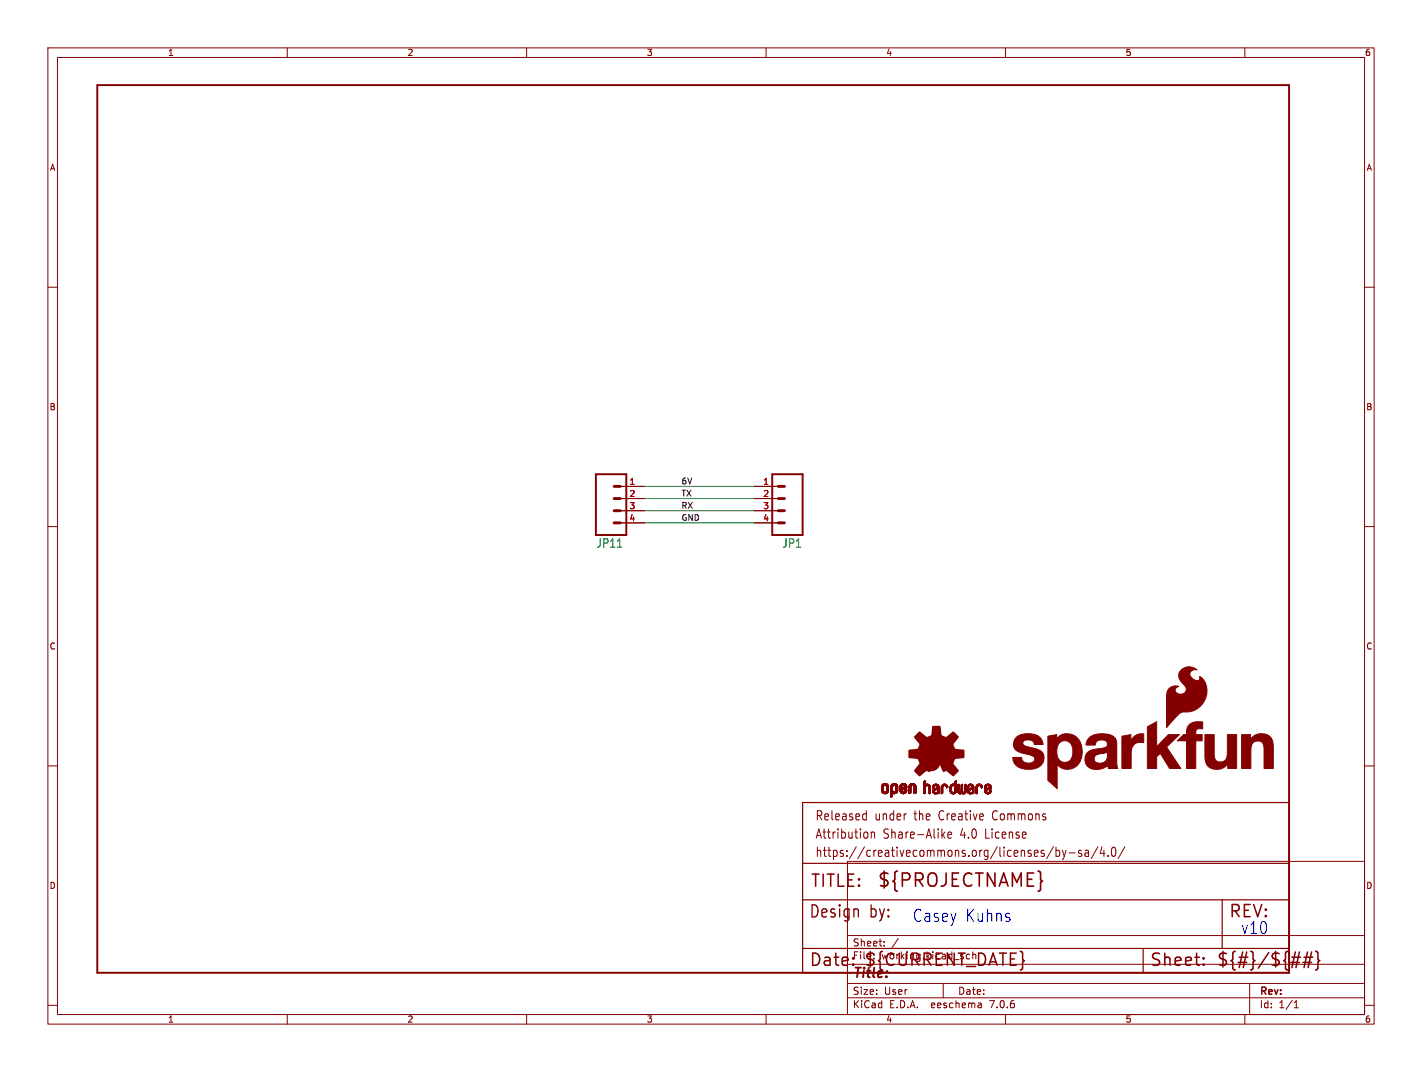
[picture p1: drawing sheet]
<svg xmlns="http://www.w3.org/2000/svg" width="297mm" height="224mm" viewBox="0 0 297 224" stroke-linecap="round" stroke-linejoin="round" font-family="sans-serif">
<defs><g id="words">
<text font-size="3.8" fill="#840000" x="183.1" y="185.7">${PROJECTNAME}</text>
<g font-size="3.5" fill="#840000">
<text x="169.2" y="185.7">TITLE:</text>
<text x="168.9" y="192.1">Design</text>
<text x="181.6" y="192.1">by:</text>
<text x="256.5" y="192.1">REV:</text>
<text x="168.9" y="202.2">Date:</text>
<text x="180.3" y="202.2">${CURRENT_DATE}</text>
<text x="240" y="202.2">Sheet:</text>
<text x="254" y="202.2">${#}/${##}</text>
</g>
<g font-size="3.5" fill="#0000c2">
<text x="190.5" y="192.8">Casey</text>
<text x="201.5" y="192.8">Kuhns</text>
<text x="259.1" y="195.3">v10</text>
</g>
<text font-size="2.8" fill="#840000" x="178" y="204.8">Title:</text>
<g font-size="2.7" fill="#840000">
<text x="170.2" y="171.7">Released</text>
<text x="182.7" y="171.7">under</text>
<text x="191.1" y="171.7">the</text>
<text x="196.5" y="171.7">Creative</text>
<text x="208" y="171.7">Commons</text>
<text x="170.2" y="175.5">Attribution</text>
<text x="170.2" y="179.3">https://creativecommons.org/licenses/by-sa/4.0/</text>
<text x="184.5" y="175.5">Share-Alike</text>
<text x="200.8" y="175.5">4.0</text>
<text x="206.2" y="175.5">License</text>
</g>
<g font-size="2.5" fill="#006464">
<text x="124.5" y="114.6">JP11</text>
<text x="163.3" y="114.6">JP1</text>
</g>
<g font-size="2.1" fill="#840000">
<text x="178" y="197.9">Sheet:</text>
<text x="178" y="200.6">File:</text>
<text x="184.1" y="200.6">working.kicad_sch</text>
<text x="178" y="208">Size:</text>
<text x="184.7" y="208">User</text>
<text x="200" y="208">Date:</text>
<text x="263" y="208.2">Rev:</text>
<text x="178" y="210.8">KiCad</text>
<text x="185.7" y="210.8">E.D.A.</text>
<text x="194.6" y="210.8">eeschema</text>
<text x="207" y="210.8">7.0.6</text>
<text x="263" y="210.8">Id:</text>
<text x="267.1" y="210.8">1/1</text>
</g>
<g font-size="1.8" fill="#840000">
<text x="35" y="11.9">1</text>
<text x="85" y="11.9">2</text>
<text x="135" y="11.9">3</text>
<text x="185" y="11.9">4</text>
<text x="235" y="11.9">5</text>
<text x="285" y="11.9">6</text>
<text x="10.3" y="35.9">A</text>
<text x="285.3" y="35.9">A</text>
<text x="10.3" y="85.9">B</text>
<text x="285.3" y="85.9">B</text>
<text x="10.3" y="135.9">C</text>
<text x="285.3" y="135.9">C</text>
<text x="10.3" y="185.9">D</text>
<text x="285.3" y="185.9">D</text>
<text x="35" y="213.8">1</text>
<text x="85" y="213.8">2</text>
<text x="135" y="213.8">3</text>
<text x="185" y="213.8">4</text>
<text x="235" y="213.8">5</text>
<text x="285" y="213.8">6</text>
</g>
<g font-size="1.8" fill="#a90000">
<text x="131.4" y="101.3">1</text>
<text x="159.3" y="101.3">1</text>
<text x="131.4" y="103.9">2</text>
<text x="131.4" y="106.4">3</text>
<text x="159.3" y="103.9">2</text>
<text x="159.3" y="106.4">3</text>
<text x="131.4" y="109">4</text>
<text x="159.3" y="109">4</text>
</g>
<g font-size="1.7" fill="#0f0f0f">
<text x="142.2" y="101.3">6V</text>
<text x="142.2" y="103.8">TX</text>
<text x="142.2" y="106.3">RX</text>
<text x="142.2" y="108.9">GND</text>
</g>
</g></defs>
<g fill="none" stroke="#840000" stroke-width=".21">
<path d="M10 10h277v203.9h-277zM12 12h273v199.9h-273zM60 10v2M110 10v2M160 10v2M210 10v2M260 10v2M10 60h2M285 60h2M10 110h2M129.5 101.6h5.1M129.5 104.1h5.1"/>
<path d="M129.5 106.7h5.1M129.5 109.2h5.1M157.5 101.6h5.1M157.5 104.1h5.1M157.5 106.7h5.1M157.5 109.2h5.1M285 110h2M10 160h2M285 160h2M177 179.9h108v32h-108zM180.5 170l.4 .1M180.9 169.3v2"/>
<path d="M180.9 171.2l-.4 .1M181.2 174v.9M182 173.8v1.3M182 174l.2-.2 .4 .1 .1 1.2M196.9 174.4l.5 .7M197.4 173.8l-.7 .7M198 174.4l.8-.1-.1-.4-.5-.1-.2 .3 .1 .9h.6M220 176.9l-1.4 2.5M220.6 177v1.9M220.6 177.7l.4-.1 .3 .4-.1 .8h-.6M221.9 177.6l.4 1.3M222.3 178.9l-.2 .5-.2 .1"/>
<path d="M222.7 177.6l-.4 1.3M223.3 178.2h1.2M225.9 177.7l-.4-.1-.2 .3v.3l.6 .1v.5h-.6M226.7 177.7h.6l.1 1.2M227.4 178.1l-.6 .1a.4 .4 0 0 0-.2 .3 .4 .4 0 0 0 .2 .4l.6-.1M229.3 176.9l-1.4 2.5M230.2 176.9l-.4 1.4h1M230.6 177.6v1.3M231.4 178.7v.2M232.4 177.1l.3-.1a1.34 1.34 0 0 1 0 1.9h-.2a1.44 1.44 0 0 1-.1-1.8zM234.9 176.9l-1.4 2.5M177 195.4h108"/>
<path d="M184.7 197.5v.1M184.7 196.7v.1M187.6 196l-1.3 2M10 210h2M60 211.9v2M110 211.9v2M160 211.9v2M177 208.4h108M177 205.4h108M177 201.4h108M197 205.4v3M204.9 209.6l.1 .9"/>
<path d="M205 210.4l-.2 .1M205 209.9h-.2M210 211.9v2M260 211.9v2M261 205.4v6.5M270.3 210.5h.9M270.3 209.4l.4-.4v1.5M285 210h2"/>
</g>
<path d="M20.3 17.8h248.9v185.4h-248.9zM124.5 99.1h6.3v12.7h-6.3zM161.3 99.1h6.3v12.7h-6.3z" fill="none" stroke="#840000" stroke-width=".41"/>
<path d="M128.3 101.6h1.2M128.3 104.1h1.2M128.3 106.7h1.2M128.3 109.2h1.2M162.6 101.6h1.2M162.6 104.1h1.2M162.6 106.7h1.2M162.6 109.2h1.2" fill="none" stroke="#840000" stroke-width=".61"/>
<path d="M129 114.3h.8" fill="none" stroke="#006464" stroke-width=".21"/>
<g fill="#840000" stroke="#840000" stroke-width=".21">
<path d="M184.1 165.1h.4z"/>
<path d="M184.1 165l.4 .1z"/>
<path d="M184.1 165h.4z"/>
<path d="M184.1 164.9l.4 .1z"/>
<path d="M184.1 164.9h.4z"/>
<path d="M184.1 164.8l.4 .1z"/>
<path d="M184.1 164.8h.4z"/>
<path d="M184.1 164.7l.4 .1z"/>
<path d="M184.1 164.7h.4z"/>
<path d="M184.1 164.6l.4 .1z"/>
<path d="M184.1 164.6h.4z"/>
<path d="M184.1 164.5l.4 .1z"/>
<path d="M184.1 164.5h.4z"/>
<path d="M184.1 164.4l.4 .1z"/>
<path d="M184.1 164.4h.4z"/>
<path d="M184.1 164.3l.4 .1z"/>
<path d="M184.1 165.2h.4z"/>
<path d="M184.1 165.1l.4 .1z"/>
<path d="M184.1 164.3h.4z"/>
<path d="M184.1 165.3h.5z"/>
<path d="M184.1 165.2l.5 .1z"/>
<path d="M184.1 165.2h.5z"/>
<path d="M184.1 164.2l.5 .1z"/>
<path d="M184.1 164.2h.5z"/>
<path d="M184.2 165.3h.5z"/>
<path d="M184.2 165.3h.4z"/>
<path d="M184.2 164.2h.4z"/>
<path d="M184.2 164.1l.4 .1z"/>
<path d="M184.2 164.1h.4z"/>
<path d="M184.2 164.1h.5z"/>
<path d="M184.2 165.4h.5z"/>
<path d="M184.2 165.3l.5 .1z"/>
<path d="M184.2 165.4h.6z"/>
<path d="M184.2 164.1h.6z"/>
<path d="M184.2 165.4h1.3z"/>
<path d="M184.2 164l1.3 .1z"/>
<path d="M184.2 164h1.3z"/>
<path d="M184.2 165.5h1.3z"/>
<path d="M184.2 165.4l1.3 .1z"/>
<path d="M184.3 165.5h1.1z"/>
<path d="M184.3 164h1.1z"/>
<path d="M184.3 163.9l1.1 .1z"/>
<path d="M184.3 163.9h1.1z"/>
<path d="M184.3 165.5l1.1 .1z"/>
<path d="M184.3 165.6h1.1z"/>
<path d="M184.3 163.8l1.1 .1z"/>
<path d="M184.4 165.6h.9z"/>
<path d="M184.4 163.8h.9z"/>
<path d="M184.4 165.6l.9 .1z"/>
<path d="M184.4 165.7h.9z"/>
<path d="M184.4 163.8h.8z"/>
<path d="M184.5 165.7h.7z"/>
<path d="M184.5 163.8h.7z"/>
<path d="M184.5 163.7l.7 .1z"/>
<path d="M184.5 163.7h.7z"/>
<path d="M184.6 165.7l.5 .1z"/>
<path d="M184.6 163.7h.5z"/>
<path d="M184.6 165.8h.5z"/>
<path d="M184.7 163.7h.3z"/>
<path d="M184.7 165.8h.3z"/>
<path d="M184.8 165.8h.1z"/>
<path d="M184.8 163.7h.2z"/>
<path d="M184.9 164.1h.6z"/>
<path d="M184.9 165.4h.6z"/>
<path d="M185 164.1h.5z"/>
<path d="M185 165.4h.5z"/>
<path d="M185 165.3l.5 .1z"/>
<path d="M185 165.3h.5z"/>
<path d="M185.1 165.3h.4z"/>
<path d="M185.1 165.3h.5z"/>
<path d="M185.1 164.1h.4z"/>
<path d="M185.1 164.1l.5 .1z"/>
<path d="M185.1 164.2h.5z"/>
<path d="M185.1 165.2l.5 .1z"/>
<path d="M185.1 165.2h.5z"/>
<path d="M185.2 165.2h.4z"/>
<path d="M185.2 164.3h.4z"/>
<path d="M185.2 164.2l.4 .1z"/>
<path d="M185.2 164.2h.4z"/>
<path d="M185.2 165.1l.4 .1z"/>
<path d="M185.2 165.1h.4z"/>
<path d="M185.2 165l.4 .1z"/>
<path d="M185.2 165h.4z"/>
<path d="M185.2 164.9l.4 .1z"/>
<path d="M185.2 164.9h.4z"/>
<path d="M185.2 164.8l.4 .1z"/>
<path d="M185.2 164.8h.4z"/>
<path d="M185.2 164.7l.4 .1z"/>
<path d="M185.2 164.7h.4z"/>
<path d="M185.2 164.6l.4 .1z"/>
<path d="M185.2 164.6h.4z"/>
<path d="M185.2 164.5l.4 .1z"/>
<path d="M185.2 164.5h.4z"/>
<path d="M185.2 164.4l.4 .1z"/>
<path d="M185.2 164.4h.4z"/>
<path d="M185.2 164.3l.4 .1z"/>
<path d="M186 166.4h.3z"/>
<path d="M186 166.4h.4z"/>
<path d="M186 166.3l.4 .1z"/>
<path d="M186 166.3h.4z"/>
<path d="M186 166.2l.4 .1z"/>
<path d="M186 166.2h.4z"/>
<path d="M186 166.1l.4 .1z"/>
<path d="M186 166.1h.4z"/>
<path d="M186 166l.4 .1z"/>
<path d="M186 166h.4z"/>
<path d="M186 165.9l.4 .1z"/>
<path d="M186 165.9h.4z"/>
<path d="M186 165.8l.4 .1z"/>
<path d="M186 165.8h.4z"/>
<path d="M186 165.7l.5 .1z"/>
<path d="M186 165.7h1.1z"/>
<path d="M186 165.7h1.2z"/>
<path d="M186 165.6l1.2 .1z"/>
<path d="M186 165.6h1.2z"/>
<path d="M186 165.6h1.3z"/>
<path d="M186 165.5l1.3 .1z"/>
<path d="M186 165.5h1.3z"/>
<path d="M186 165.5h1.4z"/>
<path d="M186 165.4l1.4 .1z"/>
<path d="M186 165.4h1.4z"/>
<path d="M186 165.4h.7z"/>
<path d="M186 165.4h.6z"/>
<path d="M186 165.3l.6 .1z"/>
<path d="M186 165.3h.6z"/>
<path d="M186 165.3h.5z"/>
<path d="M186 165.2l.5 .1z"/>
<path d="M186 165.2h.5z"/>
<path d="M186 165.2h.4z"/>
<path d="M186 165.1l.4 .1z"/>
<path d="M186 165.1h.4z"/>
<path d="M186 165l.4 .1z"/>
<path d="M186 165h.4z"/>
<path d="M186 164.9l.4 .1z"/>
<path d="M186 164.9h.4z"/>
<path d="M186 164.8l.4 .1z"/>
<path d="M186 164.8h.4z"/>
<path d="M186 164.7l.4 .1z"/>
<path d="M186 164.7h.4z"/>
<path d="M186 164.6l.4 .1z"/>
<path d="M186 164.6h.4z"/>
<path d="M186 164.5l.4 .1z"/>
<path d="M186 164.5h.4z"/>
<path d="M186 164.4l.4 .1z"/>
<path d="M186 164.4h.4z"/>
<path d="M186 164.3l.4 .1z"/>
<path d="M186 164.3h.4z"/>
<path d="M186 164.2l.5 .1z"/>
<path d="M186 166.5h.2z"/>
<path d="M186 166.4l.2 .1z"/>
<path d="M186 164.2h.5z"/>
<path d="M186.1 166.5h.1z"/>
<path d="M186.1 164.2h.4z"/>
<path d="M186.1 164.1l.4 .1z"/>
<path d="M186.1 164.1h.5z"/>
<path d="M186.1 164.1h.6z"/>
<path d="M186.1 164l1.3 .1z"/>
<path d="M186.1 164h1.3z"/>
<path d="M186.2 164h1.2z"/>
<path d="M186.2 163.9l1.1 .1z"/>
<path d="M186.2 163.9h1.1z"/>
<path d="M186.3 163.9h1z"/>
<path d="M186.3 163.8l1 .1z"/>
<path d="M186.3 163.8h1z"/>
<path d="M186.3 163.8h.9z"/>
<path d="M186.4 163.8h.8z"/>
<path d="M186.4 163.8h.7z"/>
<path d="M186.4 163.7l.7 .1z"/>
<path d="M186.4 163.7h.7z"/>
<path d="M186.5 163.7h.6z"/>
<path d="M186.5 165.7l.5 .1z"/>
<path d="M186.5 163.7h.5z"/>
<path d="M186.5 165.8h.5z"/>
<path d="M186.6 163.7h.4z"/>
<path d="M186.6 165.8h.3z"/>
<path d="M186.6 163.7h.3z"/>
<path d="M186.6 163.7h.2z"/>
<path d="M186.7 165.8h.1z"/>
<path d="M186.8 164.1h.6z"/>
<path d="M186.8 165.4h.6z"/>
<path d="M186.9 165.4h.5z"/>
<path d="M186.9 164.1h.5z"/>
<path d="M186.9 165.3l.5 .1z"/>
<path d="M187 165.3h.4z"/>
<path d="M187 164.1h.4z"/>
<path d="M187 164.1l.4 .1z"/>
<path d="M187 165.3h.5z"/>
<path d="M187 164.2h.5z"/>
<path d="M187 165.2l.5 .1z"/>
<path d="M187.1 165.2h.4z"/>
<path d="M187.1 164.2h.4z"/>
<path d="M187.1 164.3h.4z"/>
<path d="M187.1 164.2l.4 .1z"/>
<path d="M187.1 165.1l.4 .1z"/>
<path d="M187.1 165.1h.4z"/>
<path d="M187.1 164.4h.4z"/>
<path d="M187.1 164.3l.4 .1z"/>
<path d="M187.1 165l.4 .1z"/>
<path d="M187.1 165h.4z"/>
<path d="M187.1 164.9l.4 .1z"/>
<path d="M187.1 164.9h.4z"/>
<path d="M187.1 164.8l.4 .1z"/>
<path d="M187.1 164.8h.4z"/>
<path d="M187.1 164.7l.4 .1z"/>
<path d="M187.1 164.7h.4z"/>
<path d="M187.1 164.6l.4 .1z"/>
<path d="M187.1 164.6h.4z"/>
<path d="M187.1 164.5l.4 .1z"/>
<path d="M187.1 164.5h.4z"/>
<path d="M187.1 164.4l.4 .1z"/>
<path d="M188 165.2h.4z"/>
<path d="M188 165.1l.3 .1z"/>
<path d="M188 165.1h.3z"/>
<path d="M188 165.1h.4z"/>
<path d="M188 165l.4 .1z"/>
<path d="M188 165h.4z"/>
<path d="M188 165h.5z"/>
<path d="M188 165h.6z"/>
<path d="M188 164.9l.6 .1z"/>
<path d="M188 164.9h.7z"/>
<path d="M188 164.9h.8z"/>
<path d="M188 164.8l.9 .1z"/>
<path d="M188 164.8h.9z"/>
<path d="M188 164.8h1z"/>
<path d="M188 164.7l1.1 .1z"/>
<path d="M188 164.7h1.1z"/>
<path d="M188 164.7h1.2z"/>
<path d="M188 164.6l1.3 .1z"/>
<path d="M188 164.6h1.3z"/>
<path d="M188 164.6h1.4z"/>
<path d="M188 164.6h.3z"/>
<path d="M188 164.5l.3 .1z"/>
<path d="M188 164.5h.3z"/>
<path d="M188 164.4l.3 .1z"/>
<path d="M188 164.4h.3z"/>
<path d="M188 164.3l.3 .1z"/>
<path d="M188 164.3h.3z"/>
<path d="M188 164.3h.4z"/>
<path d="M188 164.2l.4 .1z"/>
<path d="M188 165.3h.4z"/>
<path d="M188 165.2l.4 .1z"/>
<path d="M188 164.2h.4z"/>
<path d="M188 165.3h.5z"/>
<path d="M188 164.1l.4 .1z"/>
<path d="M188 164.1h.5z"/>
<path d="M188 165.3l.5 .1z"/>
<path d="M188 165.4h.6z"/>
<path d="M188 165.4h.5z"/>
<path d="M188 164.1h.6z"/>
<path d="M188 165.4h1.3z"/>
<path d="M188 164l1.3 .1z"/>
<path d="M188 164h1.3z"/>
<path d="M188.1 165.5h1.2z"/>
<path d="M188.1 165.4l1.2 .1z"/>
<path d="M188.1 164h1.2z"/>
<path d="M188.1 165.5h1.1z"/>
<path d="M188.1 163.9l1.2 .1z"/>
<path d="M188.1 165.5l1.1 .1z"/>
<path d="M188.1 163.9h1.1z"/>
<path d="M188.1 165.6h1.1z"/>
<path d="M188.2 165.6h1z"/>
<path d="M188.2 163.9h1z"/>
<path d="M188.2 165.6h.9z"/>
<path d="M188.2 163.8l1 .1z"/>
<path d="M188.2 163.8h1z"/>
<path d="M188.2 163.8h.9z"/>
<path d="M188.2 165.6l.9 .1z"/>
<path d="M188.2 165.7h.9z"/>
<path d="M188.3 165.7h.8z"/>
<path d="M188.3 163.8h.8z"/>
<path d="M188.3 165.7h.7z"/>
<path d="M188.3 163.7l.7 .1z"/>
<path d="M188.3 163.7h.7z"/>
<path d="M188.4 163.7h.6z"/>
<path d="M188.4 165.7h.6z"/>
<path d="M188.4 163.7h.5z"/>
<path d="M188.4 165.7l.5 .1z"/>
<path d="M188.4 164.6h1z"/>
<path d="M188.5 163.7h.4z"/>
<path d="M188.5 165.8h.4z"/>
<path d="M188.5 164.6h.9z"/>
<path d="M188.5 163.7h.3z"/>
<path d="M188.5 165.8h.3z"/>
<path d="M188.6 165.8h.2z"/>
<path d="M188.6 164.5l.8 .1z"/>
<path d="M188.6 163.7h.2z"/>
<path d="M188.6 164.5h.8z"/>
<path d="M188.7 164.5h.7z"/>
<path d="M188.7 164.1h.6z"/>
<path d="M188.8 165.4h.5z"/>
<path d="M188.8 164.5h.6z"/>
<path d="M188.8 164.1h.5z"/>
<path d="M188.8 164.4l.6 .1z"/>
<path d="M188.8 164.4h.6z"/>
<path d="M188.8 164.1h.6z"/>
<path d="M188.8 165.3l.5 .1z"/>
<path d="M188.9 165.3h.5z"/>
<path d="M188.9 164.1h.5z"/>
<path d="M188.9 164.1l.5 .1z"/>
<path d="M188.9 164.4h.5z"/>
<path d="M188.9 164.2h.5z"/>
<path d="M189 165.3h.4z"/>
<path d="M189 165.2l.4 .1z"/>
<path d="M189 164.4h.4z"/>
<path d="M189 164.2h.4z"/>
<path d="M189 165.2h.4z"/>
<path d="M189 164.3l.4 .1z"/>
<path d="M189 164.3h.4z"/>
<path d="M189 164.2l.4 .1z"/>
<path d="M189 165.1l.4 .1z"/>
<path d="M189 165.1h.4z"/>
<path d="M189 165l.4 .1z"/>
<path d="M189 165h.4z"/>
<path d="M189.1 165h.3z"/>
<path d="M189.1 164.9l.3 .1z"/>
<path d="M189.2 164.9h.2z"/>
<path d="M189.8 165.7h.3z"/>
<path d="M189.8 165.7h.4z"/>
<path d="M189.8 165.6l.4 .1z"/>
<path d="M189.8 165.6h.4z"/>
<path d="M189.8 165.5l.4 .1z"/>
<path d="M189.8 165.5h.4z"/>
<path d="M189.8 165.4l.4 .1z"/>
<path d="M189.8 165.4h.4z"/>
<path d="M189.8 165.3l.4 .1z"/>
<path d="M189.8 165.3h.4z"/>
<path d="M189.8 165.2l.4 .1z"/>
<path d="M189.8 165.2h.4z"/>
<path d="M189.8 165.1l.4 .1z"/>
<path d="M189.8 165.1h.4z"/>
<path d="M189.8 165l.4 .1z"/>
<path d="M189.8 165h.4z"/>
<path d="M189.8 164.9l.4 .1z"/>
<path d="M189.8 164.9h.4z"/>
<path d="M189.8 164.8l.4 .1z"/>
<path d="M189.8 164.8h.4z"/>
<path d="M189.8 164.7l.4 .1z"/>
<path d="M189.8 164.7h.4z"/>
<path d="M189.8 164.6l.4 .1z"/>
<path d="M189.8 164.6h.4z"/>
<path d="M189.8 164.5l.4 .1z"/>
<path d="M189.8 164.5h.4z"/>
<path d="M189.8 164.4l.4 .1z"/>
<path d="M189.8 164.4h.4z"/>
<path d="M189.8 164.3l.4 .1z"/>
<path d="M189.8 164.3h.4z"/>
<path d="M189.9 165.7h.2z"/>
<path d="M189.9 164.3h.3z"/>
<path d="M189.9 164.3h.4z"/>
<path d="M189.9 164.2l.4 .1z"/>
<path d="M189.9 165.7l.1 .1z"/>
<path d="M189.9 164.2h.4z"/>
<path d="M189.9 164.1l.5 .1z"/>
<path d="M189.9 164.1h.5z"/>
<path d="M189.9 164.1h.6z"/>
<path d="M189.9 164l1.3 .1z"/>
<path d="M189.9 164h1.3z"/>
<path d="M190 164h1.2z"/>
<path d="M190 163.9l1.2 .1z"/>
<path d="M190 163.9h1.2z"/>
<path d="M190 163.9h1.1z"/>
<path d="M190.1 163.9h1z"/>
<path d="M190.1 163.8l1 .1z"/>
<path d="M190.1 163.8h1z"/>
<path d="M190.1 163.8h.9z"/>
<path d="M190.2 163.8h.8z"/>
<path d="M190.2 163.7l.8 .1z"/>
<path d="M190.2 163.7h.7z"/>
<path d="M190.3 163.7h.6z"/>
<path d="M190.3 163.7h.5z"/>
<path d="M190.4 163.7h.4z"/>
<path d="M190.4 163.7h.3z"/>
<path d="M190.5 163.7h.2z"/>
<path d="M190.7 164.1h.5z"/>
<path d="M190.7 164.1h.6z"/>
<path d="M190.8 164.1h.5z"/>
<path d="M190.8 164.1l.5 .1z"/>
<path d="M190.8 164.2h.5z"/>
<path d="M190.9 164.2h.4z"/>
<path d="M190.9 164.2l.4 .1z"/>
<path d="M190.9 164.3h.4z"/>
<path d="M190.9 165.7h.3z"/>
<path d="M190.9 165.7h.4z"/>
<path d="M190.9 165.6l.4 .1z"/>
<path d="M190.9 165.6h.4z"/>
<path d="M190.9 165.5l.4 .1z"/>
<path d="M190.9 165.5h.4z"/>
<path d="M190.9 165.4l.4 .1z"/>
<path d="M190.9 165.4h.4z"/>
<path d="M190.9 165.3l.4 .1z"/>
<path d="M190.9 165.3h.4z"/>
<path d="M190.9 165.2l.4 .1z"/>
<path d="M190.9 165.2h.4z"/>
<path d="M190.9 165.1l.4 .1z"/>
<path d="M190.9 165.1h.4z"/>
<path d="M190.9 165l.4 .1z"/>
<path d="M190.9 165h.4z"/>
<path d="M190.9 164.9l.4 .1z"/>
<path d="M190.9 164.9h.4z"/>
<path d="M190.9 164.8l.4 .1z"/>
<path d="M190.9 164.8h.4z"/>
<path d="M190.9 164.7l.4 .1z"/>
<path d="M190.9 164.7h.4z"/>
<path d="M190.9 164.6l.4 .1z"/>
<path d="M190.9 164.6h.4z"/>
<path d="M190.9 164.5l.4 .1z"/>
<path d="M190.9 164.5h.4z"/>
<path d="M190.9 164.4l.4 .1z"/>
<path d="M190.9 164.4h.4z"/>
<path d="M190.9 164.3l.4 .1z"/>
<path d="M191 165.7l.1 .1z"/>
<path d="M193 165.8h.1z"/>
<path d="M193 165.7l.2 .1z"/>
<path d="M193 163.3h.3z"/>
<path d="M193 165.7h.2z"/>
<path d="M193 165.6l.2 .1z"/>
<path d="M193 165.6h.3z"/>
<path d="M193 165.5l.3 .1z"/>
<path d="M193 165.5h.3z"/>
<path d="M193 165.4l.3 .1z"/>
<path d="M193 165.4h.3z"/>
<path d="M193 165.3l.3 .1z"/>
<path d="M193 165.3h.3z"/>
<path d="M193 165.2l.3 .1z"/>
<path d="M193 165.2h.3z"/>
<path d="M193 165.1l.3 .1z"/>
<path d="M193 165.1h.3z"/>
<path d="M193 165l.3 .1z"/>
<path d="M193 165h.3z"/>
<path d="M193 164.9l.3 .1z"/>
<path d="M193 164.9h.3z"/>
<path d="M193 164.8l.3 .1z"/>
<path d="M193 164.8h.3z"/>
<path d="M193 164.7l.3 .1z"/>
<path d="M193 164.7h.3z"/>
<path d="M193 164.6l.3 .1z"/>
<path d="M193 164.6h.3z"/>
<path d="M193 164.5l.3 .1z"/>
<path d="M193 164.5h.3z"/>
<path d="M193 164.4l.3 .1z"/>
<path d="M193 164.4h.3z"/>
<path d="M193 164.3l.3 .1z"/>
<path d="M193 164.3h.3z"/>
<path d="M193 164.2l.4 .1z"/>
<path d="M193 164.2h.4z"/>
<path d="M193 164.1l.5 .1z"/>
<path d="M193 164.1h.5z"/>
<path d="M193 164.1h.6z"/>
<path d="M193 164.1h1.2z"/>
<path d="M193 164l1.2 .1z"/>
<path d="M193 164h1.2z"/>
<path d="M193 164h1.1z"/>
<path d="M193 163.9l1.1 .1z"/>
<path d="M193 163.9h1.1z"/>
<path d="M193 163.9h1z"/>
<path d="M193 163.9h.3z"/>
<path d="M193 163.8l.3 .1z"/>
<path d="M193 163.8h.3z"/>
<path d="M193 163.7l.3 .1z"/>
<path d="M193 163.7h.3z"/>
<path d="M193 163.6l.3 .1z"/>
<path d="M193 163.6h.3z"/>
<path d="M193 163.5l.3 .1z"/>
<path d="M193 163.5h.3z"/>
<path d="M193 163.4l.3 .1z"/>
<path d="M193 163.4h.3z"/>
<path d="M193 163.3l.3 .1z"/>
<path d="M193 163.2l.3 .1z"/>
<path d="M193 163.2h.3z"/>
<path d="M193.1 163.2h.2z"/>
<path d="M193.1 163.2h.1z"/>
<path d="M193.1 163.1l.1 .1z"/>
<path d="M193.4 163.9h.5z"/>
<path d="M193.4 163.8l.5 .1z"/>
<path d="M193.4 163.8h.5z"/>
<path d="M193.5 163.8h.3z"/>
<path d="M193.7 164.1h.5z"/>
<path d="M193.8 164.1h.4z"/>
<path d="M193.9 164.1l.4 .1z"/>
<path d="M193.9 164.2h.4z"/>
<path d="M194 164.2h.3z"/>
<path d="M194 164.3h.3z"/>
<path d="M194 164.2l.3 .1z"/>
<path d="M194 164.4h.3z"/>
<path d="M194 164.3l.3 .1z"/>
<path d="M194 164.5h.3z"/>
<path d="M194 164.4l.3 .1z"/>
<path d="M194.1 165.8h.1z"/>
<path d="M194.1 165.7l.1 .1z"/>
<path d="M194.1 165.7h.2z"/>
<path d="M194.1 165.6l.2 .1z"/>
<path d="M194.1 165.6h.2z"/>
<path d="M194.1 165.5l.2 .1z"/>
<path d="M194.1 165.5h.2z"/>
<path d="M194.1 165.4l.2 .1z"/>
<path d="M194.1 165.4h.2z"/>
<path d="M194.1 165.3l.2 .1z"/>
<path d="M194.1 165.3h.2z"/>
<path d="M194.1 165.2l.2 .1z"/>
<path d="M194.1 165.2h.2z"/>
<path d="M194.1 165.1l.2 .1z"/>
<path d="M194.1 165.1h.2z"/>
<path d="M194.1 165l.2 .1z"/>
<path d="M194.1 165h.2z"/>
<path d="M194.1 164.9l.2 .1z"/>
<path d="M194.1 164.9h.2z"/>
<path d="M194.1 164.8l.2 .1z"/>
<path d="M194.1 164.8h.2z"/>
<path d="M194.1 164.7l.2 .1z"/>
<path d="M194.1 164.7h.2z"/>
<path d="M194.1 164.6l.2 .1z"/>
<path d="M194.1 164.6h.2z"/>
<path d="M194.1 164.5l.2 .1z"/>
<path d="M194.1 164.5h.2z"/>
<path d="M194.8 165.4h.3z"/>
<path d="M194.8 165.3l.3 .1z"/>
<path d="M194.8 165.3h.3z"/>
<path d="M194.8 165.2l.3 .1z"/>
<path d="M194.8 165.2h.3z"/>
<path d="M194.8 164.6h.1z"/>
<path d="M194.8 164.5l.2 .1z"/>
<path d="M194.8 164.5h.2z"/>
<path d="M194.8 164.5h.3z"/>
<path d="M194.8 164.4l.3 .1z"/>
<path d="M194.8 164.4h.3z"/>
<path d="M194.8 165.1l.3 .1z"/>
<path d="M194.8 165.1h.4z"/>
<path d="M194.8 165.5h.4z"/>
<path d="M194.8 165.4l.4 .1z"/>
<path d="M194.8 165.4h.4z"/>
<path d="M194.8 164.3l.3 .1z"/>
<path d="M194.8 164.3h.3z"/>
<path d="M194.8 165.5h.5z"/>
<path d="M194.8 165.1h.5z"/>
<path d="M194.8 165l.5 .1z"/>
<path d="M194.8 165h.5z"/>
<path d="M194.8 164.2l.4 .1z"/>
<path d="M194.8 164.2h.4z"/>
<path d="M194.8 165.5l.8 .1z"/>
<path d="M194.8 165.6h.8z"/>
<path d="M194.8 165h.6z"/>
<path d="M194.9 165.6h.7z"/>
<path d="M194.9 165h.5z"/>
<path d="M194.9 164.2h.3z"/>
<path d="M194.9 165h.6z"/>
<path d="M194.9 164.1l.4 .1z"/>
<path d="M194.9 164.9l.6 .1z"/>
<path d="M194.9 164.1h.4z"/>
<path d="M194.9 164.1h.5z"/>
<path d="M194.9 165.6h.8z"/>
<path d="M194.9 164.9h.7z"/>
<path d="M194.9 165.6l.8 .1z"/>
<path d="M194.9 164.1h1.1z"/>
<path d="M194.9 165.7h.8z"/>
<path d="M195 164.1h1z"/>
<path d="M195 165.7h.7z"/>
<path d="M195 164.9h.6z"/>
<path d="M195 164l1 .1z"/>
<path d="M195 164h1z"/>
<path d="M195 164.9h.7z"/>
<path d="M195 164.9h.8z"/>
<path d="M195 164h.9z"/>
<path d="M195 164.8l.8 .1z"/>
<path d="M195.1 165.7h.6z"/>
<path d="M195.1 163.9l.8 .1z"/>
<path d="M195.1 164.8h1.1z"/>
<path d="M195.1 163.9h.8z"/>
<path d="M195.1 165.7l.6 .1z"/>
<path d="M195.1 165.8h.6z"/>
<path d="M195.1 163.9h.7z"/>
<path d="M195.2 165.8h.4z"/>
<path d="M195.2 163.9h.6z"/>
<path d="M195.2 164.8h1z"/>
<path d="M195.2 163.8l.6 .1z"/>
<path d="M195.2 163.8h.5z"/>
<path d="M195.3 164.7l.9 .1z"/>
<path d="M195.3 163.8h.3z"/>
<path d="M195.3 164.7h.9z"/>
<path d="M195.4 164.7h.8z"/>
<path d="M195.4 165.5h.2z"/>
<path d="M195.4 163.8h.1z"/>
<path d="M195.5 164.6l.7 .1z"/>
<path d="M195.5 164.1h.5z"/>
<path d="M195.5 164.6h.7z"/>
<path d="M195.6 164.6h.6z"/>
<path d="M195.6 164.1h.5z"/>
<path d="M195.7 164.6h.5z"/>
<path d="M195.7 164.1l.4 .1z"/>
<path d="M195.7 164.2h.4z"/>
<path d="M195.8 164.5l.4 .1z"/>
<path d="M195.8 164.2h.3z"/>
<path d="M195.8 164.5h.4z"/>
<path d="M195.8 164.2l.3 .1z"/>
<path d="M195.8 164.3h.3z"/>
<path d="M195.8 164.8l.4 .1z"/>
<path d="M195.8 164.9h.4z"/>
<path d="M195.8 164.4h.4z"/>
<path d="M195.8 164.4h.3z"/>
<path d="M195.8 164.3l.3 .1z"/>
<path d="M195.9 165.8h.1z"/>
<path d="M195.9 165.7l.1 .1z"/>
<path d="M195.9 165.7h.2z"/>
<path d="M195.9 165.7h.3z"/>
<path d="M195.9 165.6l.3 .1z"/>
<path d="M195.9 165.6h.3z"/>
<path d="M195.9 165.5l.3 .1z"/>
<path d="M195.9 165.5h.3z"/>
<path d="M195.9 165.4l.3 .1z"/>
<path d="M195.9 165.4h.3z"/>
<path d="M195.9 165.3l.3 .1z"/>
<path d="M195.9 165.3h.3z"/>
<path d="M195.9 165.2l.3 .1z"/>
<path d="M195.9 165.2h.3z"/>
<path d="M195.9 165.1l.3 .1z"/>
<path d="M195.9 165.1h.3z"/>
<path d="M195.9 165l.3 .1z"/>
<path d="M195.9 165h.3z"/>
<path d="M195.9 164.9l.3 .1z"/>
<path d="M195.9 164.9h.3z"/>
<path d="M195.9 164.5h.3z"/>
<path d="M195.9 164.4l.3 .1z"/>
<path d="M195.9 164.4h.3z"/>
<path d="M196.6 165.8h.1z"/>
<path d="M196.6 165.8h.2z"/>
<path d="M196.6 165.7l.2 .1z"/>
<path d="M196.6 165.7h.2z"/>
<path d="M196.6 165.7h.3z"/>
<path d="M196.6 165.6l.3 .1z"/>
<path d="M196.6 165.6h.3z"/>
<path d="M196.6 165.5l.3 .1z"/>
<path d="M196.6 165.5h.3z"/>
<path d="M196.6 165.4l.3 .1z"/>
<path d="M196.6 165.4h.3z"/>
<path d="M196.6 165.3l.3 .1z"/>
<path d="M196.6 165.3h.3z"/>
<path d="M196.6 165.2l.3 .1z"/>
<path d="M196.6 165.2h.3z"/>
<path d="M196.6 165.1l.3 .1z"/>
<path d="M196.6 165.1h.3z"/>
<path d="M196.6 165l.3 .1z"/>
<path d="M196.6 165h.3z"/>
<path d="M196.6 164.9l.3 .1z"/>
<path d="M196.6 164.9h.3z"/>
<path d="M196.6 164.8l.3 .1z"/>
<path d="M196.6 164.8h.3z"/>
<path d="M196.6 164.7l.3 .1z"/>
<path d="M196.6 164.7h.3z"/>
<path d="M196.6 164.6l.3 .1z"/>
<path d="M196.6 164.6h.3z"/>
<path d="M196.6 164.5l.3 .1z"/>
<path d="M196.6 164.5h.3z"/>
<path d="M196.6 164.4l.3 .1z"/>
<path d="M196.6 164.4h.3z"/>
<path d="M196.6 164.3l.3 .1z"/>
<path d="M196.6 164.3h.3z"/>
<path d="M196.6 164.3h.4z"/>
<path d="M196.6 164.2l.4 .1z"/>
<path d="M196.6 164.2h.4z"/>
<path d="M196.7 164.2h.3z"/>
<path d="M196.7 164.2h.4z"/>
<path d="M196.7 164.1l.4 .1z"/>
<path d="M196.7 164.1h.4z"/>
<path d="M196.7 164.1h.5z"/>
<path d="M196.7 164.1h.6z"/>
<path d="M196.7 164.1h1.1z"/>
<path d="M196.8 164l1 .1z"/>
<path d="M196.8 164h1z"/>
<path d="M196.8 164h.9z"/>
<path d="M196.9 163.9l.8 .1z"/>
<path d="M196.9 163.9h.8z"/>
<path d="M196.9 163.9h.7z"/>
<path d="M197 163.9h.6z"/>
<path d="M197 163.8l.6 .1z"/>
<path d="M197 163.8h.5z"/>
<path d="M197.1 163.8h.4z"/>
<path d="M197.2 163.8h.1z"/>
<path d="M197.3 164.1h.5z"/>
<path d="M197.4 164.1h.4z"/>
<path d="M197.4 164.1h.5z"/>
<path d="M197.5 164.1h.4z"/>
<path d="M197.5 164.1l.4 .1z"/>
<path d="M197.5 164.2h.4z"/>
<path d="M197.6 164.2h.3z"/>
<path d="M197.6 164.2l.3 .1z"/>
<path d="M197.6 164.3h.3z"/>
<path d="M197.6 164.3l.3 .1z"/>
<path d="M197.7 164.4h.2z"/>
<path d="M197.7 164.5h.2z"/>
<path d="M197.7 164.4l.2 .1z"/>
<path d="M197.7 164.4h.3z"/>
<path d="M197.7 164.5l.1 .1z"/>
<path d="M198.4 165.1h.3z"/>
<path d="M198.4 165l.3 .1z"/>
<path d="M198.4 165h.3z"/>
<path d="M198.4 164.9l.3 .1z"/>
<path d="M198.4 164.9h.3z"/>
<path d="M198.4 164.8l.3 .1z"/>
<path d="M198.4 164.8h.3z"/>
<path d="M198.4 164.7l.3 .1z"/>
<path d="M198.4 164.7h.3z"/>
<path d="M198.4 164.6l.3 .1z"/>
<path d="M198.4 164.6h.3z"/>
<path d="M198.4 164.5l.3 .1z"/>
<path d="M198.4 164.5h.3z"/>
<path d="M198.4 165.2h.3z"/>
<path d="M198.4 165.1l.3 .1z"/>
<path d="M198.4 164.4l.3 .1z"/>
<path d="M198.4 164.4h.3z"/>
<path d="M198.4 165.2l.3 .1z"/>
<path d="M198.4 165.3h.3z"/>
<path d="M198.4 164.3l.3 .1z"/>
<path d="M198.4 164.3h.3z"/>
<path d="M198.4 165.4h.4z"/>
<path d="M198.4 165.3l.4 .1z"/>
<path d="M198.4 165.3h.4z"/>
<path d="M198.4 164.3h.4z"/>
<path d="M198.5 165.4h.3z"/>
<path d="M198.5 164.3h.3z"/>
<path d="M198.5 164.2l.3 .1z"/>
<path d="M198.5 164.2h.3z"/>
<path d="M198.5 165.4l.4 .1z"/>
<path d="M198.5 165.4h.4z"/>
<path d="M198.5 164.2h.4z"/>
<path d="M198.5 165.5h.4z"/>
<path d="M198.5 164.1l.4 .1z"/>
<path d="M198.5 165.5h.5z"/>
<path d="M198.5 164.1h.4z"/>
<path d="M198.5 164.1h.5z"/>
<path d="M198.5 165.5l1.2 .1z"/>
<path d="M198.5 165.5h.6z"/>
<path d="M198.5 165.6h1.1z"/>
<path d="M198.5 164.1h.6z"/>
<path d="M198.5 164.1h1.3z"/>
<path d="M198.6 165.6h1z"/>
<path d="M198.6 164.1h1.2z"/>
<path d="M198.6 164l1.2 .1z"/>
<path d="M198.6 164h1.2z"/>
<path d="M198.6 165.6l1 .1z"/>
<path d="M198.6 165.7h.9z"/>
<path d="M198.7 165.7h.8z"/>
<path d="M198.7 164h1.1z"/>
<path d="M198.7 163.9l1.1 .1z"/>
<path d="M198.7 163.9h1.1z"/>
<path d="M198.8 165.7l.6 .1z"/>
<path d="M198.8 163.9h.6z"/>
<path d="M198.8 165.8h.6z"/>
<path d="M198.8 163.8l.6 .1z"/>
<path d="M198.8 165.8h.5z"/>
<path d="M198.8 163.8h.5z"/>
<path d="M198.9 165.8h.4z"/>
<path d="M198.9 163.8h.4z"/>
<path d="M199 163.8h.1z"/>
<path d="M199.1 164.1h.7z"/>
<path d="M199.1 165.5h.6z"/>
<path d="M199.2 164.1h.6z"/>
<path d="M199.2 165.5h.5z"/>
<path d="M199.3 164.1h.5z"/>
<path d="M199.3 165.5h.4z"/>
<path d="M199.3 164.1l.5 .1z"/>
<path d="M199.3 165.4l.4 .1z"/>
<path d="M199.3 164.2h.5z"/>
<path d="M199.3 165.4h.4z"/>
<path d="M199.4 165.4h.3z"/>
<path d="M199.4 164.2h.4z"/>
<path d="M199.4 164.2l.4 .1z"/>
<path d="M199.4 164.3h.4z"/>
<path d="M199.4 165.3l.3 .1z"/>
<path d="M199.4 165.3h.4z"/>
<path d="M199.4 163.9h.4z"/>
<path d="M199.5 165.3h.3z"/>
<path d="M199.5 164.3h.3z"/>
<path d="M199.5 163.9h.3z"/>
<path d="M199.5 163.8l.3 .1z"/>
<path d="M199.5 165.2l.3 .1z"/>
<path d="M199.5 165.2h.3z"/>
<path d="M199.5 165.1h.3z"/>
<path d="M199.5 165l.3 .1z"/>
<path d="M199.5 165h.3z"/>
<path d="M199.5 164.9l.3 .1z"/>
<path d="M199.5 164.9h.3z"/>
<path d="M199.5 164.8h.3z"/>
<path d="M199.5 164.7l.3 .1z"/>
<path d="M199.5 164.7h.3z"/>
<path d="M199.5 164.6h.3z"/>
<path d="M199.5 164.5h.3z"/>
<path d="M199.5 164.4l.3 .1z"/>
<path d="M199.5 164.4h.3z"/>
<path d="M199.5 164.3l.3 .1z"/>
<path d="M199.5 163.8h.3z"/>
<path d="M199.5 163.7l.3 .1z"/>
<path d="M199.5 163.7h.3z"/>
<path d="M199.5 163.6l.3 .1z"/>
<path d="M199.5 163.6h.3z"/>
<path d="M199.5 163.5h.3z"/>
<path d="M199.5 163.4h.3z"/>
<path d="M199.5 163.3h.3z"/>
<path d="M199.5 165.1l.3 .1z"/>
<path d="M199.5 164.8l.3 .1z"/>
<path d="M199.5 164.6l.3 .1z"/>
<path d="M199.5 164.5l.3 .1z"/>
<path d="M199.5 163.5l.3 .1z"/>
<path d="M199.5 163.4l.3 .1z"/>
<path d="M199.5 163.3l.3 .1z"/>
<path d="M199.5 163.2l.3 .1z"/>
<path d="M199.5 163.2h.3z"/>
<path d="M199.6 163.2h.2z"/>
<path d="M199.6 163.1l.2 .1z"/>
<path d="M200.1 165.3h.2z"/>
<path d="M200.1 165.2l.2 .1z"/>
<path d="M200.1 165.2h.2z"/>
<path d="M200.1 165.1l.2 .1z"/>
<path d="M200.1 165.1h.2z"/>
<path d="M200.1 165l.2 .1z"/>
<path d="M200.1 165h.2z"/>
<path d="M200.1 164.9l.2 .1z"/>
<path d="M200.1 164.9h.2z"/>
<path d="M200.1 164.8l.2 .1z"/>
<path d="M200.1 164.8h.2z"/>
<path d="M200.1 164.7l.2 .1z"/>
<path d="M200.1 164.7h.2z"/>
<path d="M200.1 164.6l.2 .1z"/>
<path d="M200.1 164.6h.2z"/>
<path d="M200.1 164.5l.2 .1z"/>
<path d="M200.1 164.5h.2z"/>
<path d="M200.1 164.4l.2 .1z"/>
<path d="M200.1 164.4h.2z"/>
<path d="M200.1 164.3l.2 .1z"/>
<path d="M200.1 164.3h.2z"/>
<path d="M200.1 164.2l.2 .1z"/>
<path d="M200.1 164.2h.2z"/>
<path d="M200.1 164.1l.2 .1z"/>
<path d="M200.1 164.1h.2z"/>
<path d="M200.1 164l.2 .1z"/>
<path d="M200.1 164h.2z"/>
<path d="M200.1 165.5h.3z"/>
<path d="M200.1 165.4l.3 .1z"/>
<path d="M200.1 165.4h.3z"/>
<path d="M200.1 165.3l.3 .1z"/>
<path d="M200.1 165.3h.3z"/>
<path d="M200.1 163.9l.2 .1z"/>
<path d="M200.1 163.9h.2z"/>
<path d="M200.1 165.5h.4z"/>
<path d="M200.1 165.5h1.6z"/>
<path d="M200.1 165.6h1.6z"/>
<path d="M200.1 165.5l1.6 .1z"/>
<path d="M200.2 165.6l1.4 .1z"/>
<path d="M200.2 165.6h1.5z"/>
<path d="M200.2 165.7h1.4z"/>
<path d="M200.2 163.9h.1z"/>
<path d="M200.2 163.8l.1 .1z"/>
<path d="M200.2 165.7h.7z"/>
<path d="M200.3 165.7l.5 .1z"/>
<path d="M200.3 165.8h.5z"/>
<path d="M200.4 165.8h.3z"/>
<path d="M200.6 165.5h.6z"/>
<path d="M200.7 165.5h.4z"/>
<path d="M200.7 165.4l.4 .1z"/>
<path d="M200.7 165.4h.4z"/>
<path d="M200.7 165.3l.4 .1z"/>
<path d="M200.7 165.3h.4z"/>
<path d="M200.7 165.3h.3z"/>
<path d="M200.7 165.2h.3z"/>
<path d="M200.7 165.1l.3 .1z"/>
<path d="M200.7 165.1h.3z"/>
<path d="M200.7 165h.3z"/>
<path d="M200.7 164.9l.3 .1z"/>
<path d="M200.7 164.9h.3z"/>
<path d="M200.8 165.3h.2z"/>
<path d="M200.8 165.2l.2 .1z"/>
<path d="M200.8 165.2h.2z"/>
<path d="M200.8 165.1h.2z"/>
<path d="M200.8 165l.2 .1z"/>
<path d="M200.8 165h.2z"/>
<path d="M200.8 164.9h.2z"/>
<path d="M200.8 164.8l.2 .1z"/>
<path d="M200.8 164.8h.2z"/>
<path d="M200.8 164.7l.2 .1z"/>
<path d="M200.8 164.7h.2z"/>
<path d="M200.8 164.6l.2 .1z"/>
<path d="M200.8 164.6h.2z"/>
<path d="M200.8 164.5l.2 .1z"/>
<path d="M200.8 164.5h.2z"/>
<path d="M200.8 164.4l.2 .1z"/>
<path d="M200.8 164.4h.2z"/>
<path d="M200.8 164.3l.2 .1z"/>
<path d="M200.8 164.3h.2z"/>
<path d="M200.8 164.2l.2 .1z"/>
<path d="M200.8 164.2h.2z"/>
<path d="M200.8 164.1l.2 .1z"/>
<path d="M200.8 164.1h.2z"/>
<path d="M200.8 164l.2 .1z"/>
<path d="M200.8 164h.2z"/>
<path d="M200.8 163.9l.2 .1z"/>
<path d="M200.8 163.9h.2z"/>
<path d="M200.9 163.9h.1z"/>
<path d="M200.9 165.7h.7z"/>
<path d="M200.9 163.8l.1 .1z"/>
<path d="M200.9 163.8h.1z"/>
<path d="M201 165.7l.5 .1z"/>
<path d="M201 165.8h.5z"/>
<path d="M201.1 165.8h.3z"/>
<path d="M201.3 165.5h.4z"/>
<path d="M201.4 165.5h.3z"/>
<path d="M201.4 165.4l.3 .1z"/>
<path d="M201.4 165.4h.3z"/>
<path d="M201.4 165.3l.3 .1z"/>
<path d="M201.4 165.3h.3z"/>
<path d="M201.5 165.3h.2z"/>
<path d="M201.5 165.2l.2 .1z"/>
<path d="M201.5 165.2h.2z"/>
<path d="M201.5 165.1l.2 .1z"/>
<path d="M201.5 165.1h.2z"/>
<path d="M201.5 165l.2 .1z"/>
<path d="M201.5 165h.2z"/>
<path d="M201.5 164.9l.2 .1z"/>
<path d="M201.5 164.9h.2z"/>
<path d="M201.5 164.8l.2 .1z"/>
<path d="M201.5 164.8h.2z"/>
<path d="M201.5 164.7l.2 .1z"/>
<path d="M201.5 164.7h.2z"/>
<path d="M201.5 164.6l.2 .1z"/>
<path d="M201.5 164.6h.2z"/>
<path d="M201.5 164.5l.2 .1z"/>
<path d="M201.5 164.5h.2z"/>
<path d="M201.5 164.4l.2 .1z"/>
<path d="M201.5 164.4h.2z"/>
<path d="M201.5 164.3l.2 .1z"/>
<path d="M201.5 164.3h.2z"/>
<path d="M201.5 164.2l.2 .1z"/>
<path d="M201.5 164.2h.2z"/>
<path d="M201.5 164.1l.2 .1z"/>
<path d="M201.5 164.1h.2z"/>
<path d="M201.5 164l.2 .1z"/>
<path d="M201.5 164h.2z"/>
<path d="M201.5 163.9l.2 .1z"/>
<path d="M201.5 163.9h.2z"/>
<path d="M201.6 163.9h.1z"/>
<path d="M201.6 163.8l.1 .1z"/>
<path d="M202 165.4h.4z"/>
<path d="M202 165.4h.3z"/>
<path d="M202 165.3l.3 .1z"/>
<path d="M202 165.3h.3z"/>
<path d="M202 165.2l.3 .1z"/>
<path d="M202 165.2h.3z"/>
<path d="M202 165.2h.4z"/>
<path d="M202 165.1l.4 .1z"/>
<path d="M202 165.1h.4z"/>
<path d="M202 164.6h.2z"/>
<path d="M202 164.5l.2 .1z"/>
<path d="M202 164.5h.3z"/>
<path d="M202 164.4l.3 .1z"/>
<path d="M202 164.4h.3z"/>
<path d="M202.1 165.4l.3 .1z"/>
<path d="M202.1 165.4h.3z"/>
<path d="M202.1 165.1h.3z"/>
<path d="M202.1 164.4h.2z"/>
<path d="M202.1 164.3l.2 .1z"/>
<path d="M202.1 164.3h.2z"/>
<path d="M202.1 165.5h.3z"/>
<path d="M202.1 164.3h.3z"/>
<path d="M202.1 165.5h.4z"/>
<path d="M202.1 165.1h.4z"/>
<path d="M202.1 165.5h.8z"/>
<path d="M202.1 165l.5 .1z"/>
<path d="M202.1 165h.5z"/>
<path d="M202.1 164.2l.3 .1z"/>
<path d="M202.1 164.2h.3z"/>
<path d="M202.1 165.6h.8z"/>
<path d="M202.1 165.5l.8 .1z"/>
<path d="M202.1 164.2h.4z"/>
<path d="M202.1 165h.6z"/>
<path d="M202.1 164.1l.4 .1z"/>
<path d="M202.1 165h.7z"/>
<path d="M202.1 164.1h.4z"/>
<path d="M202.2 165.6h.7z"/>
<path d="M202.2 164.9l.6 .1z"/>
<path d="M202.2 164.1h.4z"/>
<path d="M202.2 164.9h.6z"/>
<path d="M202.2 164.1h.5z"/>
<path d="M202.2 165.6l.7 .1z"/>
<path d="M202.2 164.1h1.1z"/>
<path d="M202.2 165.7h.7z"/>
<path d="M202.2 164.9h.7z"/>
<path d="M202.2 164l1.1 .1z"/>
<path d="M202.2 164h1z"/>
<path d="M202.2 164.9h.8z"/>
<path d="M202.3 165.7h.6z"/>
<path d="M202.3 164.9h.7z"/>
<path d="M202.3 164h.9z"/>
<path d="M202.3 164.8l.7 .1z"/>
<path d="M202.3 164.8h.8z"/>
<path d="M202.3 163.9l.8 .1z"/>
<path d="M202.3 163.9h.8z"/>
<path d="M202.3 165.7l.6 .1z"/>
<path d="M202.4 165.8h.5z"/>
<path d="M202.4 164.8h1z"/>
<path d="M202.4 163.9h.7z"/>
<path d="M202.4 163.9h.6z"/>
<path d="M202.5 165.8h.4z"/>
<path d="M202.5 163.8l.5 .1z"/>
<path d="M202.5 164.8h.9z"/>
<path d="M202.5 163.8h.5z"/>
<path d="M202.5 164.7l.9 .1z"/>
<path d="M202.5 163.8h.4z"/>
<path d="M202.6 164.7h.8z"/>
<path d="M202.7 164.7h.7z"/>
<path d="M202.7 165.5h.2z"/>
<path d="M202.7 164.6l.7 .1z"/>
<path d="M202.7 164.1h.6z"/>
<path d="M202.8 164.1h.5z"/>
<path d="M202.8 164.6h.6z"/>
<path d="M202.9 164.6h.5z"/>
<path d="M202.9 164.1h.4z"/>
<path d="M202.9 164.1l.4 .1z"/>
<path d="M202.9 164.2h.4z"/>
<path d="M203 164.2h.3z"/>
<path d="M203 164.6h.4z"/>
<path d="M203 164.5l.4 .1z"/>
<path d="M203 164.2h.4z"/>
<path d="M203 164.5h.4z"/>
<path d="M203 164.2l.4 .1z"/>
<path d="M203 164.3h.4z"/>
<path d="M203.1 164.3h.3z"/>
<path d="M203.1 164.5h.3z"/>
<path d="M203.1 164.8h.3z"/>
<path d="M203.1 164.8l.3 .1z"/>
<path d="M203.1 164.3l.3 .1z"/>
<path d="M203.1 164.9h.3z"/>
<path d="M203.1 164.4h.3z"/>
<path d="M203.1 165.8h.1z"/>
<path d="M203.1 165.8h.2z"/>
<path d="M203.1 165.7l.2 .1z"/>
<path d="M203.1 165.7h.2z"/>
<path d="M203.1 165.7h.3z"/>
<path d="M203.1 165.6l.3 .1z"/>
<path d="M203.1 165.6h.3z"/>
<path d="M203.1 165.5l.3 .1z"/>
<path d="M203.1 165.5h.3z"/>
<path d="M203.1 165.4l.3 .1z"/>
<path d="M203.1 165.4h.3z"/>
<path d="M203.1 165.3l.3 .1z"/>
<path d="M203.1 165.3h.3z"/>
<path d="M203.1 165.2l.3 .1z"/>
<path d="M203.1 165.2h.3z"/>
<path d="M203.1 165.1l.3 .1z"/>
<path d="M203.1 165.1h.3z"/>
<path d="M203.1 165l.3 .1z"/>
<path d="M203.1 165h.3z"/>
<path d="M203.1 164.9l.3 .1z"/>
<path d="M203.1 164.4l.3 .1z"/>
<path d="M203.9 165.8h.1z"/>
<path d="M203.9 165.7l.1 .1z"/>
<path d="M203.9 165.7h.2z"/>
<path d="M203.9 165.6l.2 .1z"/>
<path d="M203.9 165.6h.2z"/>
<path d="M203.9 165.5l.2 .1z"/>
<path d="M203.9 165.5h.2z"/>
<path d="M203.9 165.4l.2 .1z"/>
<path d="M203.9 165.4h.2z"/>
<path d="M203.9 165.3l.2 .1z"/>
<path d="M203.9 165.3h.2z"/>
<path d="M203.9 165.2l.2 .1z"/>
<path d="M203.9 165.2h.2z"/>
<path d="M203.9 165.1l.2 .1z"/>
<path d="M203.9 165.1h.2z"/>
<path d="M203.9 165l.2 .1z"/>
<path d="M203.9 165h.2z"/>
<path d="M203.9 164.9l.2 .1z"/>
<path d="M203.9 164.9h.2z"/>
<path d="M203.9 164.8l.2 .1z"/>
<path d="M203.9 164.8h.2z"/>
<path d="M203.9 164.7l.2 .1z"/>
<path d="M203.9 164.7h.2z"/>
<path d="M203.9 164.6l.2 .1z"/>
<path d="M203.9 164.6h.2z"/>
<path d="M203.9 164.5l.2 .1z"/>
<path d="M203.9 164.5h.2z"/>
<path d="M203.9 164.4l.2 .1z"/>
<path d="M203.9 164.4h.2z"/>
<path d="M203.9 164.3l.3 .1z"/>
<path d="M203.9 164.3h.3z"/>
<path d="M203.9 164.2l.3 .1z"/>
<path d="M203.9 164.2h.3z"/>
<path d="M203.9 164.2h.4z"/>
<path d="M203.9 164.1l.4 .1z"/>
<path d="M203.9 164.1h.5z"/>
<path d="M204 164.1h.4z"/>
<path d="M204 164.1h.5z"/>
<path d="M204 164.1h1.1z"/>
<path d="M204 164l1 .1z"/>
<path d="M204 164h1z"/>
<path d="M204.1 164h.9z"/>
<path d="M204.1 163.9l.9 .1z"/>
<path d="M204.1 163.9h.8z"/>
<path d="M204.2 163.9h.7z"/>
<path d="M204.2 163.9h.6z"/>
<path d="M204.2 163.8l.6 .1z"/>
<path d="M204.3 163.8h.5z"/>
<path d="M204.3 163.8h.4z"/>
<path d="M204.5 163.8h.1z"/>
<path d="M204.6 164.1h.5z"/>
<path d="M204.7 164.1h.4z"/>
<path d="M204.7 164.1l.4 .1z"/>
<path d="M204.8 164.2h.3z"/>
<path d="M204.8 164.2h.4z"/>
<path d="M204.8 164.2l.4 .1z"/>
<path d="M204.9 164.3h.3z"/>
<path d="M204.9 164.4h.3z"/>
<path d="M204.9 164.3l.3 .1z"/>
<path d="M204.9 164.5h.2z"/>
<path d="M204.9 164.5h.3z"/>
<path d="M204.9 164.4l.3 .1z"/>
<path d="M204.9 164.5l.2 .1z"/>
<path d="M205.7 165.3h.3z"/>
<path d="M205.7 165.2l.3 .1z"/>
<path d="M205.7 165.2h.3z"/>
<path d="M205.7 165.1l.3 .1z"/>
<path d="M205.7 165.1h.3z"/>
<path d="M205.7 165.1h.4z"/>
<path d="M205.7 165l.5 .1z"/>
<path d="M205.7 165h.5z"/>
<path d="M205.7 165h.6z"/>
<path d="M205.7 164.9l.7 .1z"/>
<path d="M205.7 164.9h.7z"/>
<path d="M205.7 164.9h.8z"/>
<path d="M205.7 164.9h.9z"/>
<path d="M205.7 164.8l.9 .1z"/>
<path d="M205.7 164.8h.9z"/>
<path d="M205.7 164.8h1z"/>
<path d="M205.7 164.8h.3z"/>
<path d="M205.7 164.7l.3 .1z"/>
<path d="M205.7 164.7h.3z"/>
<path d="M205.7 164.6l.3 .1z"/>
<path d="M205.7 164.6h.3z"/>
<path d="M205.7 164.5l.3 .1z"/>
<path d="M205.7 164.5h.3z"/>
<path d="M205.7 164.4l.3 .1z"/>
<path d="M205.7 164.4h.3z"/>
<path d="M205.7 164.3l.3 .1z"/>
<path d="M205.7 164.3h.3z"/>
<path d="M205.7 165.4h.3z"/>
<path d="M205.7 165.3l.3 .1z"/>
<path d="M205.7 164.2l.3 .1z"/>
<path d="M205.7 165.4h.4z"/>
<path d="M205.7 164.2h.3z"/>
<path d="M205.7 164.2h.4z"/>
<path d="M205.7 165.5h.4z"/>
<path d="M205.7 165.4l.4 .1z"/>
<path d="M205.7 165.5h.5z"/>
<path d="M205.7 164.1l.4 .1z"/>
<path d="M205.7 164.1h.5z"/>
<path d="M205.8 165.5h.5z"/>
<path d="M205.8 165.5h.4z"/>
<path d="M205.8 164.1h.4z"/>
<path d="M205.8 164.1h.5z"/>
<path d="M205.8 165.5l1.1 .1z"/>
<path d="M205.8 165.6h1.1z"/>
<path d="M205.8 164.1h1.1z"/>
<path d="M205.8 165.6h1z"/>
<path d="M205.8 164l1.1 .1z"/>
<path d="M205.8 164h1.1z"/>
<path d="M205.8 164h1z"/>
<path d="M205.9 164h.9z"/>
<path d="M205.9 165.6l.9 .1z"/>
<path d="M205.9 165.7h.9z"/>
<path d="M205.9 165.7h.8z"/>
<path d="M205.9 163.9l.9 .1z"/>
<path d="M205.9 163.9h.8z"/>
<path d="M206 163.9h.7z"/>
<path d="M206 165.7h.7z"/>
<path d="M206 165.7l.7 .1z"/>
<path d="M206 163.9h.6z"/>
<path d="M206 165.8h.6z"/>
<path d="M206.1 164.8h.7z"/>
<path d="M206.1 163.9h.5z"/>
<path d="M206.1 165.8h.5z"/>
<path d="M206.1 163.8l.5 .1z"/>
<path d="M206.1 163.8h.5z"/>
<path d="M206.1 164.7l.7 .1z"/>
<path d="M206.1 164.7h.7z"/>
<path d="M206.2 165.8h.4z"/>
<path d="M206.2 163.8h.3z"/>
<path d="M206.2 164.7h.7z"/>
<path d="M206.2 164.7h.8z"/>
<path d="M206.3 164.7h.7z"/>
<path d="M206.3 163.8h.1z"/>
<path d="M206.3 164.6l.7 .1z"/>
<path d="M206.4 164.6h.6z"/>
<path d="M206.4 164.1h.5z"/>
<path d="M206.4 165.5h.5z"/>
<path d="M206.5 165.5h.4z"/>
<path d="M206.5 164.6h.5z"/>
<path d="M206.5 164.1h.4z"/>
<path d="M206.5 164.5l.5 .1z"/>
<path d="M206.5 164.1l.4 .1z"/>
<path d="M206.6 165.5h.3z"/>
<path d="M206.6 164.5h.4z"/>
<path d="M206.6 164.2h.4z"/>
<path d="M206.6 165.4l.3 .1z"/>
<path d="M206.6 165.4h.4z"/>
<path d="M206.7 165.4h.3z"/>
<path d="M206.7 164.5h.3z"/>
<path d="M206.7 164.3h.3z"/>
<path d="M206.7 164.2l.3 .1z"/>
<path d="M206.7 165.3l.3 .1z"/>
<path d="M206.7 165.3h.3z"/>
<path d="M206.7 164.4h.3z"/>
<path d="M206.7 164.3l.3 .1z"/>
<path d="M206.7 165.2l.3 .1z"/>
<path d="M206.7 164.4l.3 .1z"/>
<path d="M206.7 165.2h.3z"/>
<path d="M206.7 165.1l.3 .1z"/>
<path d="M206.7 165.1h.3z"/>
<path d="M206.8 165.1h.2z"/>
<path d="M206.9 165.1h.1z"/>
<path d="M206.9 165l.1 .1z"/>
<path d="M224.1 157l1.9 .1-.4 1.9-1.7-.8z"/>
<path d="M239.6 151.8l2-1v5.2l2.4-2.5h2.3l-2.6 2.5 2.9 4.5h-2.3l-2-3.1-.7 .7v2.4h-2z"/>
<path d="M229 156.5l1.2-.2 .3 1-1.1 .3z"/>
<path d="M234.3 153.8l1.9-.3v1.3a2.34 2.34 0 0 1 2.7-1.5v1.8a2.13 2.13 0 0 0-2.6 2.6v2.8h-2z"/>
<path d="M251.7 153.5h1.9v2a7.9 7.9 0 0 0 .3 3.3 1.43 1.43 0 0 0 1.6 .3 1.43 1.43 0 0 0 .8-1.5v-4.1h2v7h-1.2a.52 .52 0 0 1-.6-.1 .52 .52 0 0 1-.1-.6v-.3a2.68 2.68 0 0 1-4.5 0l-.2-1.1z"/>
<path d="M259.3 153.5h1.2a.52 .52 0 0 1 .7 0 .52 .52 0 0 1 0 .7v.2a2.68 2.68 0 0 1 4.5 .1l.2 1 .1 5h-2v-2a7.9 7.9 0 0 0-.3-3.3 1.42 1.42 0 0 0-1.6-.3 1.42 1.42 0 0 0-.8 1.4v4.2h-2z"/>
<path d="M218.9 153.8l1.8-.3v.8a2.88 2.88 0 0 1 3-1 2.88 2.88 0 0 1 2.1 2.3l.2 1.5-1.9-.1a1.87 1.87 0 0 0-2.1-2.2 2.39 2.39 0 0 0-1.2 3 1.6 1.6 0 0 0 1.4 1.4 1.6 1.6 0 0 0 1.7-1l1.7 .8a2.81 2.81 0 0 1-4.8 .6v5.1l-1.9-1.7z"/>
<path d="M212.3 154a4.4 4.4 0 0 1 4.9 0l.6 .9 .1 .6h-1.9a1.39 1.39 0 0 0-2.3-.5 .88 .88 0 0 0 1 1 6.3 6.3 0 0 1 3 1.1 2.23 2.23 0 0 1-1.7 3.5 4 4 0 0 1-4.2-1.2l-.3-1.2h1.9a1.51 1.51 0 0 0 1.2 1.2 1.51 1.51 0 0 0 1.5-.7 .85 .85 0 0 0-.9-1 7.5 7.5 0 0 1-3.1-1.1 1.96 1.96 0 0 1 .2-2.6z"/>
<path d="M248.4 151.4a4.3 4.3 0 0 1 2.8-.6l-.1 1.4a.95 .95 0 0 0-1.3 .9v.4h1.3v1.3h-1.3v5.7h-2v-5.7h-1.9l.8-.9a.99 .99 0 0 1 1.1-.4v-.3a2.67 2.67 0 0 1 .6-1.8z"/>
<path d="M246.6 140.1a2.45 2.45 0 0 1 3.4-.2 1.05 1.05 0 0 0-1.4 .6 1.05 1.05 0 0 0 .7 1.4 .71 .71 0 0 0 .8 .3 .71 .71 0 0 0 .5-.8v-.1a3.8 3.8 0 0 1 .7 5.5 4.3 4.3 0 0 1-4.2 1.9 5.5 5.5 0 0 0-2.5 2.2l-.9 1.1v-6.4a1.94 1.94 0 0 1 2.5-2.2 .82 .82 0 0 0-.8 .9 .82 .82 0 0 0 1 .7 1.1 1.1 0 0 0 1.3-.6 1.1 1.1 0 0 0-.4-1.4 2.08 2.08 0 0 1-.7-2.9z"/>
<path d="M227.5 154.1a4.8 4.8 0 0 1 5.3 0 5.3 5.3 0 0 1 .4 3v2.3l.3 1.1h-1.4a.56 .56 0 0 1-.6-.1 .56 .56 0 0 1-.1-.5 3.3 3.3 0 0 1-4.4 0 2.19 2.19 0 0 1-.1-2.4 2.19 2.19 0 0 1 2.1-1l.4 1.1a.96 .96 0 0 0-.9 1.1 .96 .96 0 0 0 1.2 .7 1.68 1.68 0 0 0 1.6-2v-.3l-.8 .2-.3-1a.91 .91 0 0 0 1.1-1 .91 .91 0 0 0-1.3-.7 1.09 1.09 0 0 0-1.2 1h-2l.2-.8z"/>
</g>
<path d="M192.1 153l1.4 1.1h.3l.9-.4 .2-1.9h1.4l.2 1.9 .2 .1 1 .3 1.4-1.1 1 1-1.2 1.4 .5 1.2 1.9 .2v1.4l-1.9 .2-.4 .8-.1 .4 1.2 1.4-1 1-1.4-1.2-.6 .3-.8-2a1.79 1.79 0 0 1-2.8 1.5 1.79 1.79 0 0 1 .3-3.1l.7 .5 .3 .6 .1 .5-.8 2-.6-.3-1.4 1.2-1-1 1.1-1.4-.3-1-.1-.2-1.9-.2v-1.4l1.9-.2 .1-.3 .3-.9-1.1-1.4z" fill="#840000" stroke="#840000" stroke-width=".38"/>
<path d="M167.6 167.6h101.6v35.6h-101.6zM167.6 198.1h101.6M167.6 180.3h101.6M167.6 188h101.6M238.8 198.1v5.1M255.3 188v10.1" fill="none" stroke="#840000" stroke-width=".25"/>
<g fill="none" stroke="#840000" stroke-width=".32">
<path d="M269.8 199.9h1.8M271.4 198.9l-.7 3.2M272.4 199.9h1.8M273.1 198.9l-.7 3.2M273.9 198.9l-.7 3.2M274.8 198.7l.3 .2 .2 .2v1.2l.3 .4-.3 .3v1.2l-.2 .3-.3 .1M178.2 201.4l.1 .1-.1 .1M251.4 201.4l.1 .1-.1 .1M251.4 201.4l-.1 .1 .1 .1M251.4 200.1v.2M251.4 201.4v.2M251.4 200.1l.1 .1-.1 .1"/>
<path d="M251.4 200.1l-.1 .1 .1 .1M269.6 201h1.8M272.1 201h1.8"/>
</g>
<path d="M134.6 104.1h22.9M134.6 109.2h22.9M134.6 106.7h22.9M134.6 101.6h22.9" fill="none" stroke="#009600" stroke-width=".21"/>
<use href="#words"/>
</svg>
